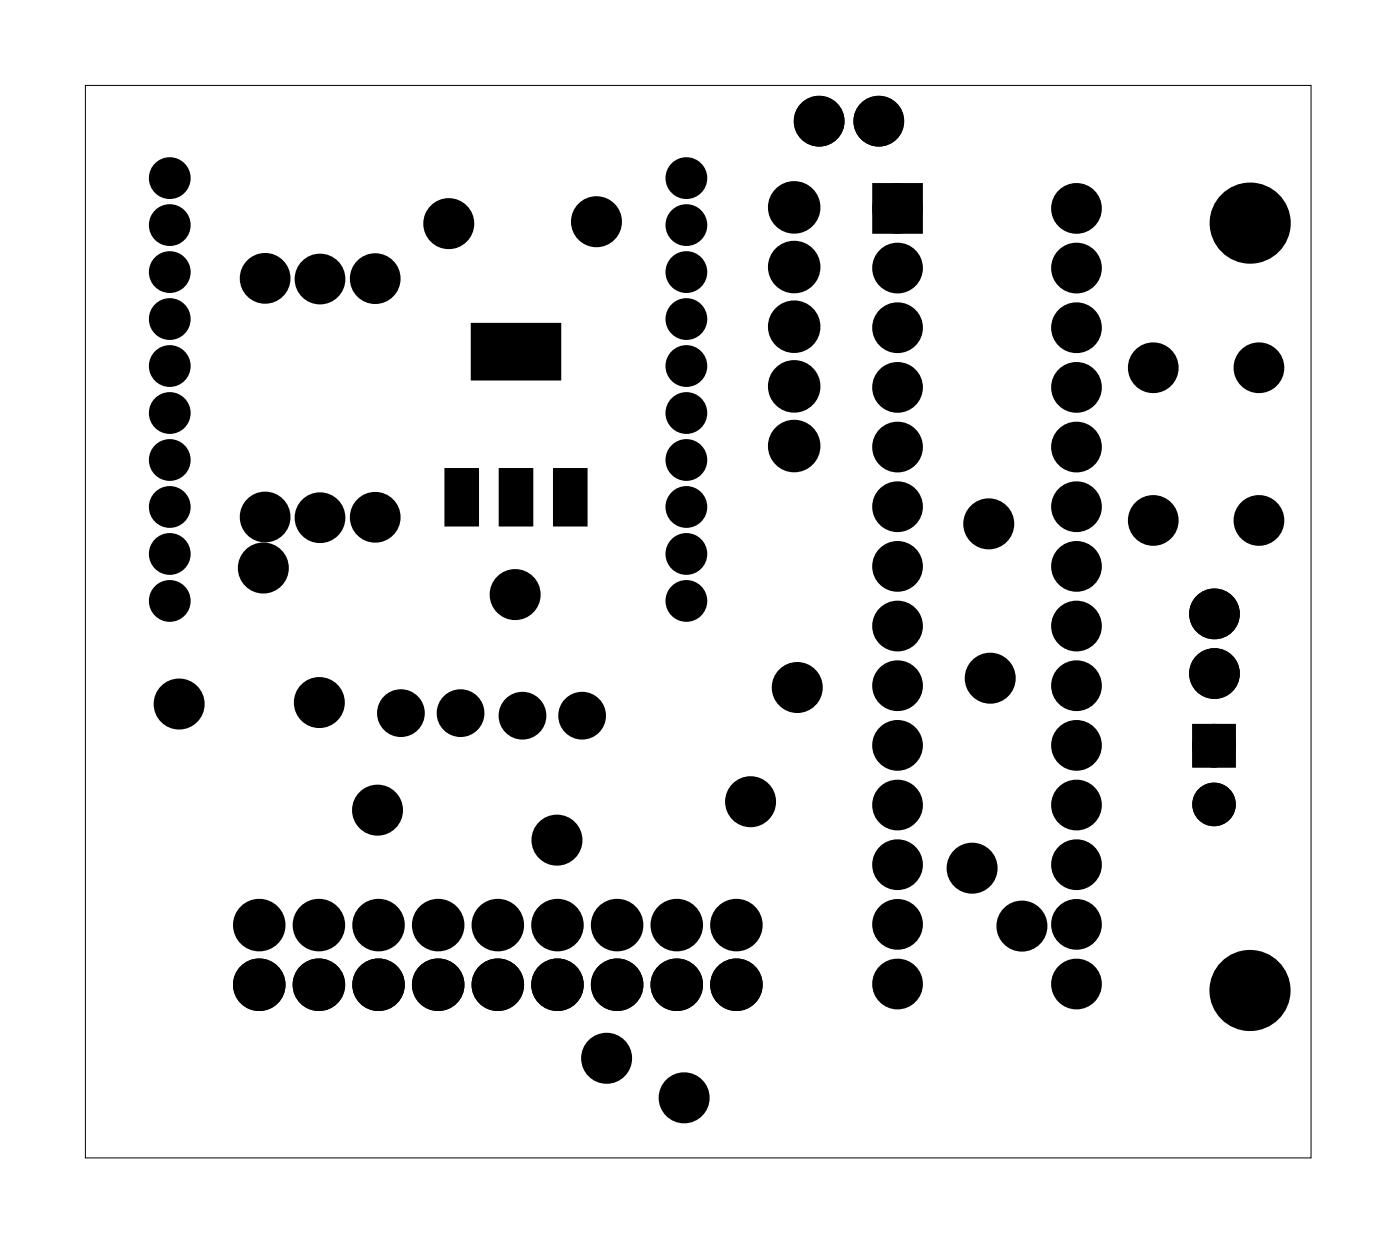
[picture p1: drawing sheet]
<svg xmlns="http://www.w3.org/2000/svg" width="60mm" height="53mm" viewBox="0 0 60 53" stroke-linecap="round" stroke-linejoin="round" font-family="sans-serif">
<path d="M3.6 3.6h52.2v45.7h-52.2z" fill="none" stroke="#000" stroke-width=".04"/>
<g fill="#000">
<circle cx="7.2" cy="11.6" r=".58"/>
<circle cx="7.2" cy="19.6" r=".58"/>
<circle cx="7.2" cy="15.6" r=".58"/>
<circle cx="7.2" cy="17.6" r=".58"/>
<circle cx="7.2" cy="13.6" r=".58"/>
<circle cx="7.2" cy="9.6" r=".58"/>
<circle cx="7.2" cy="7.6" r=".58"/>
<circle cx="11.3" cy="11.9" r=".7"/>
<circle cx="13.6" cy="11.9" r=".7"/>
<circle cx="16" cy="11.9" r=".7"/>
<circle cx="19.1" cy="9.5" r=".7"/>
<circle cx="25.4" cy="9.4" r=".7"/>
<circle cx="29.2" cy="11.6" r=".58"/>
<circle cx="29.2" cy="19.6" r=".58"/>
<circle cx="29.2" cy="17.6" r=".58"/>
<circle cx="29.2" cy="15.6" r=".58"/>
<circle cx="29.2" cy="7.6" r=".58"/>
<circle cx="29.2" cy="13.6" r=".58"/>
<circle cx="29.2" cy="9.6" r=".58"/>
<circle cx="33.8" cy="19" r=".74"/>
<circle cx="33.8" cy="8.8" r=".74"/>
<circle cx="33.8" cy="11.4" r=".74"/>
<circle cx="33.8" cy="13.9" r=".74"/>
<circle cx="33.8" cy="16.4" r=".74"/>
<circle cx="34.9" cy="5.2" r=".7"/>
<circle cx="37.4" cy="5.2" r=".7"/>
<circle cx="38.2" cy="16.5" r=".7"/>
<circle cx="38.2" cy="11.4" r=".7"/>
<circle cx="38.2" cy="8.9" r=".7"/>
<circle cx="38.2" cy="19" r=".7"/>
<circle cx="38.2" cy="14" r=".7"/>
<circle cx="45.8" cy="16.5" r=".7"/>
<circle cx="45.8" cy="11.4" r=".7"/>
<circle cx="45.8" cy="8.9" r=".7"/>
<circle cx="45.8" cy="19" r=".7"/>
<circle cx="45.8" cy="14" r=".7"/>
<circle cx="49.1" cy="15.7" r=".7"/>
<circle cx="53.2" cy="9.5" r="1.6"/>
<circle cx="53.6" cy="15.7" r=".7"/>
<circle cx="7.2" cy="25.6" r=".58"/>
<circle cx="7.2" cy="21.6" r=".58"/>
<circle cx="7.2" cy="23.6" r=".58"/>
<circle cx="7.6" cy="30" r=".7"/>
<circle cx="11" cy="39.4" r=".74"/>
<circle cx="11.2" cy="24.2" r=".7"/>
<circle cx="11.3" cy="22" r=".7"/>
<circle cx="13.6" cy="39.4" r=".74"/>
<circle cx="13.6" cy="29.9" r=".7"/>
<circle cx="13.6" cy="22" r=".7"/>
<circle cx="16" cy="22" r=".7"/>
<circle cx="16.1" cy="34.5" r=".7"/>
<circle cx="16.1" cy="39.4" r=".74"/>
<circle cx="17.1" cy="30.4" r=".64"/>
<circle cx="18.7" cy="39.4" r=".74"/>
<circle cx="19.6" cy="30.4" r=".64"/>
<circle cx="21.2" cy="39.4" r=".74"/>
<circle cx="21.9" cy="25.3" r=".7"/>
<circle cx="22.2" cy="30.5" r=".64"/>
<circle cx="23.7" cy="35.8" r=".7"/>
<circle cx="23.7" cy="39.4" r=".74"/>
<circle cx="24.8" cy="30.5" r=".64"/>
<circle cx="26.3" cy="39.4" r=".74"/>
<circle cx="28.8" cy="39.4" r=".74"/>
<circle cx="29.2" cy="25.6" r=".58"/>
<circle cx="29.2" cy="23.6" r=".58"/>
<circle cx="29.2" cy="21.6" r=".58"/>
<circle cx="31.4" cy="39.4" r=".74"/>
<circle cx="32" cy="34.1" r=".7"/>
<circle cx="34" cy="29.3" r=".7"/>
<circle cx="38.2" cy="26.7" r=".7"/>
<circle cx="38.2" cy="36.8" r=".7"/>
<circle cx="38.2" cy="39.4" r=".7"/>
<circle cx="38.2" cy="29.2" r=".7"/>
<circle cx="38.2" cy="21.6" r=".7"/>
<circle cx="38.2" cy="34.3" r=".7"/>
<circle cx="38.2" cy="24.1" r=".7"/>
<circle cx="38.2" cy="31.7" r=".7"/>
<circle cx="41.4" cy="37" r=".7"/>
<circle cx="42.1" cy="22.3" r=".7"/>
<circle cx="42.2" cy="28.9" r=".7"/>
<circle cx="43.5" cy="39.4" r=".7"/>
<circle cx="45.8" cy="36.8" r=".7"/>
<circle cx="45.8" cy="26.7" r=".7"/>
<circle cx="45.8" cy="39.4" r=".7"/>
<circle cx="45.8" cy="29.2" r=".7"/>
<circle cx="45.8" cy="21.6" r=".7"/>
<circle cx="45.8" cy="34.3" r=".7"/>
<circle cx="45.8" cy="24.1" r=".7"/>
<circle cx="45.8" cy="31.7" r=".7"/>
<circle cx="49.1" cy="22.2" r=".7"/>
<circle cx="51.7" cy="34.2" r=".6"/>
<circle cx="51.7" cy="31.7" r=".6"/>
<circle cx="51.7" cy="28.7" r=".7"/>
<circle cx="51.7" cy="26.1" r=".7"/>
<circle cx="53.6" cy="22.2" r=".7"/>
<circle cx="11" cy="41.9" r=".74"/>
<circle cx="13.6" cy="41.9" r=".74"/>
<circle cx="16.1" cy="41.9" r=".74"/>
<circle cx="18.7" cy="41.9" r=".74"/>
<circle cx="21.2" cy="41.9" r=".74"/>
<circle cx="23.7" cy="41.9" r=".74"/>
<circle cx="25.8" cy="45.1" r=".7"/>
<circle cx="26.3" cy="41.9" r=".74"/>
<circle cx="28.8" cy="41.9" r=".74"/>
<circle cx="29.1" cy="46.7" r=".7"/>
<circle cx="31.4" cy="41.9" r=".74"/>
<circle cx="38.2" cy="41.9" r=".7"/>
<circle cx="45.8" cy="41.9" r=".7"/>
<circle cx="53.2" cy="42.2" r="1.6"/>
</g>
<g fill="none" stroke="#000" stroke-width=".62" stroke-linecap="butt">
<circle cx="7.2" cy="19.6" r=".58"/>
<circle cx="7.2" cy="13.6" r=".58"/>
<circle cx="7.2" cy="15.6" r=".58"/>
<circle cx="7.2" cy="7.6" r=".58"/>
<circle cx="7.2" cy="17.6" r=".58"/>
<circle cx="7.2" cy="9.6" r=".58"/>
<circle cx="7.2" cy="11.6" r=".58"/>
<circle cx="29.2" cy="19.6" r=".58"/>
<circle cx="29.2" cy="13.6" r=".58"/>
<circle cx="29.2" cy="15.6" r=".58"/>
<circle cx="29.2" cy="7.6" r=".58"/>
<circle cx="29.2" cy="17.6" r=".58"/>
<circle cx="29.2" cy="9.6" r=".58"/>
<circle cx="29.2" cy="11.6" r=".58"/>
<circle cx="7.2" cy="25.6" r=".58"/>
<circle cx="7.2" cy="23.6" r=".58"/>
<circle cx="7.2" cy="21.6" r=".58"/>
<circle cx="29.2" cy="25.6" r=".58"/>
<circle cx="29.2" cy="23.6" r=".58"/>
<circle cx="29.2" cy="21.6" r=".58"/>
</g>
<path d="M20.2 13.9h3.6v2.2h-3.6zM37.5 8.2h1.4v1.4h-1.4zM19.1 20.1h1.2v2.2h-1.2zM21.4 20.1h1.2v2.2h-1.2zM23.7 20.1h1.2v2.2h-1.2zM51.1 31.1h1.2v1.2h-1.2z" fill="#000"/>
<g fill="none" stroke="#000" stroke-width=".76" stroke-linecap="butt">
<path d="M37.5 8.2h1.4v1.4h-1.4z"/>
<circle cx="11.3" cy="11.9" r=".7"/>
<circle cx="13.6" cy="11.9" r=".7"/>
<circle cx="16" cy="11.9" r=".7"/>
<circle cx="19.1" cy="9.5" r=".7"/>
<circle cx="25.4" cy="9.4" r=".7"/>
<circle cx="33.8" cy="11.4" r=".74"/>
<circle cx="33.8" cy="8.8" r=".74"/>
<circle cx="33.8" cy="13.9" r=".74"/>
<circle cx="33.8" cy="16.4" r=".74"/>
<circle cx="33.8" cy="19" r=".74"/>
<circle cx="34.9" cy="5.2" r=".7"/>
<circle cx="37.4" cy="5.2" r=".7"/>
<circle cx="38.2" cy="14" r=".7"/>
<circle cx="38.2" cy="16.5" r=".7"/>
<circle cx="38.2" cy="19" r=".7"/>
<circle cx="38.2" cy="11.4" r=".7"/>
<circle cx="38.2" cy="8.9" r=".7"/>
<circle cx="45.8" cy="11.4" r=".7"/>
<circle cx="45.8" cy="16.5" r=".7"/>
<circle cx="45.8" cy="14" r=".7"/>
<circle cx="45.8" cy="19" r=".7"/>
<circle cx="45.8" cy="8.9" r=".7"/>
<circle cx="49.1" cy="15.7" r=".7"/>
<circle cx="53.6" cy="15.7" r=".7"/>
<circle cx="7.6" cy="30" r=".7"/>
<circle cx="11" cy="39.4" r=".74"/>
<circle cx="11.2" cy="24.2" r=".7"/>
<circle cx="11.3" cy="22" r=".7"/>
<circle cx="13.6" cy="39.4" r=".74"/>
<circle cx="13.6" cy="29.9" r=".7"/>
<circle cx="13.6" cy="22" r=".7"/>
<circle cx="16" cy="22" r=".7"/>
<circle cx="16.1" cy="34.5" r=".7"/>
<circle cx="16.1" cy="39.4" r=".74"/>
<circle cx="17.1" cy="30.4" r=".64"/>
<circle cx="18.7" cy="39.4" r=".74"/>
<circle cx="19.6" cy="30.4" r=".64"/>
<circle cx="21.2" cy="39.4" r=".74"/>
<circle cx="21.9" cy="25.3" r=".7"/>
<circle cx="22.2" cy="30.5" r=".64"/>
<circle cx="23.7" cy="35.8" r=".7"/>
<circle cx="23.7" cy="39.4" r=".74"/>
<circle cx="24.8" cy="30.5" r=".64"/>
<circle cx="26.3" cy="39.4" r=".74"/>
<circle cx="28.8" cy="39.4" r=".74"/>
<circle cx="31.4" cy="39.4" r=".74"/>
<circle cx="32" cy="34.1" r=".7"/>
<circle cx="34" cy="29.3" r=".7"/>
<circle cx="38.2" cy="21.6" r=".7"/>
<circle cx="38.2" cy="24.1" r=".7"/>
<circle cx="38.2" cy="26.7" r=".7"/>
<circle cx="38.2" cy="29.2" r=".7"/>
<circle cx="38.2" cy="36.8" r=".7"/>
<circle cx="38.2" cy="39.4" r=".7"/>
<circle cx="38.2" cy="31.7" r=".7"/>
<circle cx="38.2" cy="34.3" r=".7"/>
<circle cx="41.4" cy="37" r=".7"/>
<circle cx="42.1" cy="22.3" r=".7"/>
<circle cx="42.2" cy="28.9" r=".7"/>
<circle cx="43.5" cy="39.4" r=".7"/>
<circle cx="45.8" cy="26.7" r=".7"/>
<circle cx="45.8" cy="21.6" r=".7"/>
<circle cx="45.8" cy="24.1" r=".7"/>
<circle cx="45.8" cy="29.2" r=".7"/>
<circle cx="45.8" cy="31.7" r=".7"/>
<circle cx="45.8" cy="36.8" r=".7"/>
<circle cx="45.8" cy="34.3" r=".7"/>
<circle cx="45.8" cy="39.4" r=".7"/>
<circle cx="49.1" cy="22.2" r=".7"/>
<circle cx="51.7" cy="28.7" r=".7"/>
<circle cx="51.7" cy="26.1" r=".7"/>
<circle cx="53.6" cy="22.2" r=".7"/>
<circle cx="11" cy="41.9" r=".74"/>
<circle cx="13.6" cy="41.9" r=".74"/>
<circle cx="16.1" cy="41.9" r=".74"/>
<circle cx="18.7" cy="41.9" r=".74"/>
<circle cx="21.2" cy="41.9" r=".74"/>
<circle cx="23.7" cy="41.9" r=".74"/>
<circle cx="25.8" cy="45.1" r=".7"/>
<circle cx="26.3" cy="41.9" r=".74"/>
<circle cx="28.8" cy="41.9" r=".74"/>
<circle cx="29.1" cy="46.7" r=".7"/>
<circle cx="31.4" cy="41.9" r=".74"/>
<circle cx="38.2" cy="41.9" r=".7"/>
<circle cx="45.8" cy="41.9" r=".7"/>
</g>
<g fill="none" stroke="#000" stroke-width=".25">
<path d="M20.2 13.9h3.6v2.2h-3.6zM19.1 20.1h1.2v2.2h-1.2zM21.4 20.1h1.2v2.2h-1.2zM23.7 20.1h1.2v2.2h-1.2z"/>
<circle cx="53.2" cy="9.5" r="1.6"/>
<circle cx="53.2" cy="42.2" r="1.6"/>
</g>
<g fill="none" stroke="#000" stroke-width=".65" stroke-linecap="butt">
<path d="M51.1 31.1h1.2v1.2h-1.2z"/>
<circle cx="51.7" cy="31.7" r=".6"/>
<circle cx="51.7" cy="34.2" r=".6"/>
</g>
</svg>
